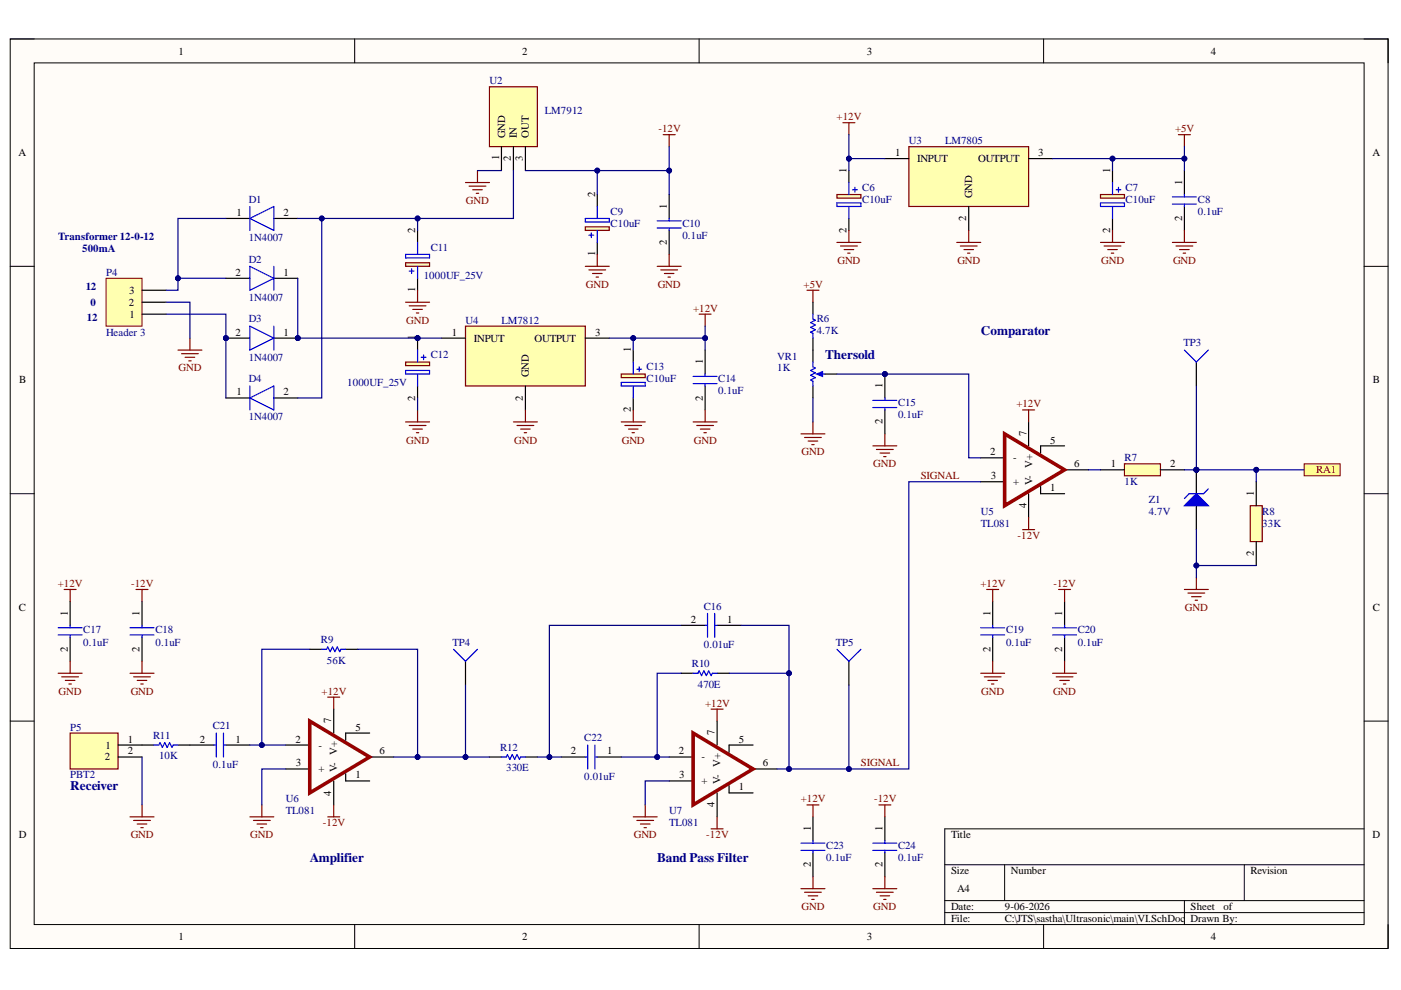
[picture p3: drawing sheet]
<svg xmlns="http://www.w3.org/2000/svg" width="297mm" height="210mm" viewBox="0 0 297 210" stroke-linecap="round" stroke-linejoin="round" font-family="sans-serif">
<defs><g id="words">
<g font-size="2.8" fill="#000080">
<text x="208" y="71.1">Comparator</text>
<text x="174.9" y="76.1">Thersold</text>
<text x="14.9" y="167.5">Receiver</text>
<text x="65.7" y="182.7">Amplifier</text>
<text x="139.4" y="182.7">Band Pass Filter</text>
</g>
<g font-size="2.3">
<text x="37.9" y="11.6">1</text>
<text x="110.7" y="11.6">2</text>
<text x="183.8" y="11.6">3</text>
<text x="256.7" y="11.6">4</text>
<text x="107.1" y="29.3" transform="rotate(-90 107.1 29.3)">GND</text>
<text x="109.6" y="29.3" transform="rotate(-90 109.6 29.3)">IN</text>
<text x="112.1" y="29.3" transform="rotate(-90 112.1 29.3)">OUT</text>
<text x="3.9" y="33.1">A</text>
<text x="105.8" y="34" transform="rotate(-90 105.8 34)">1</text>
<text x="108.3" y="34.2" transform="rotate(-90 108.3 34.2)">2</text>
<text x="110.9" y="34.1" transform="rotate(-90 110.9 34.1)">3</text>
<text x="189.8" y="33.1">1</text>
<text x="194.5" y="34.4">INPUT</text>
<text x="207.4" y="34.4">OUTPUT</text>
<text x="220.1" y="33.1">3</text>
<text x="291" y="33.1">A</text>
<text x="126.2" y="41.8" transform="rotate(-90 126.2 41.8)">2</text>
<text x="179.5" y="36.6" transform="rotate(-90 179.5 36.6)">1</text>
<text x="235.4" y="36.6" transform="rotate(-90 235.4 36.6)">1</text>
<text x="250.7" y="39.2" transform="rotate(-90 250.7 39.2)">1</text>
<text x="50.1" y="45.8">1</text>
<text x="60.1" y="45.8">2</text>
<text x="141.4" y="44.3" transform="rotate(-90 141.4 44.3)">1</text>
<text x="204.8" y="46.8" transform="rotate(-90 204.8 46.8)">2</text>
<text x="206.1" y="42" transform="rotate(-90 206.1 42)">GND</text>
<text x="250.7" y="46.8" transform="rotate(-90 250.7 46.8)">2</text>
<text x="88.1" y="49.4" transform="rotate(-90 88.1 49.4)">2</text>
<text x="141.4" y="51.9" transform="rotate(-90 141.4 51.9)">2</text>
<text x="179.5" y="49.4" transform="rotate(-90 179.5 49.4)">2</text>
<text x="235.4" y="49.4" transform="rotate(-90 235.4 49.4)">2</text>
<text x="49.9" y="58.5">2</text>
<text x="60.1" y="58.5">1</text>
<text x="126.2" y="54.3" transform="rotate(-90 126.2 54.3)">1</text>
<text x="27.3" y="64.8">2</text>
<text x="27.4" y="62.3">3</text>
<text x="88.1" y="61.9" transform="rotate(-90 88.1 61.9)">1</text>
<text x="27.5" y="67.4">1</text>
<text x="49.9" y="71.2">2</text>
<text x="60.1" y="71.2">1</text>
<text x="95.8" y="71.2">1</text>
<text x="126.2" y="71.2">3</text>
<text x="88.1" y="72.2" transform="rotate(-90 88.1 72.2)">1</text>
<text x="100.5" y="72.4">INPUT</text>
<text x="113.3" y="72.4">OUTPUT</text>
<text x="133.8" y="74.7" transform="rotate(-90 133.8 74.7)">1</text>
<text x="149" y="77.2" transform="rotate(-90 149 77.2)">1</text>
<text x="4.1" y="81.3">B</text>
<text x="50.1" y="83.8">1</text>
<text x="60.1" y="83.8">2</text>
<text x="112.1" y="80" transform="rotate(-90 112.1 80)">GND</text>
<text x="187.1" y="82.3" transform="rotate(-90 187.1 82.3)">1</text>
<text x="291" y="81.3">B</text>
<text x="88.1" y="84.9" transform="rotate(-90 88.1 84.9)">2</text>
<text x="110.9" y="84.9" transform="rotate(-90 110.9 84.9)">2</text>
<text x="133.8" y="87.5" transform="rotate(-90 133.8 87.5)">2</text>
<text x="149" y="84.9" transform="rotate(-90 149 84.9)">2</text>
<text x="187.1" y="90" transform="rotate(-90 187.1 90)">2</text>
<text x="217.6" y="92.5" transform="rotate(-90 217.6 92.5)">7</text>
<text x="222.7" y="94">5</text>
<text x="209.9" y="96.6">2</text>
<text x="210.1" y="101.6">3</text>
<text x="214.8" y="97.8">-</text>
<text x="227.7" y="99.1">6</text>
<text x="235.5" y="99.1">1</text>
<text x="248.1" y="99.1">2</text>
<text x="214.8" y="102.9">+</text>
<text x="217.6" y="107.8" transform="rotate(-90 217.6 107.8)">4</text>
<text x="218.9" y="102.9" transform="rotate(-90 218.9 102.9)">V- V+</text>
<text x="222.7" y="104.2">1</text>
<text x="265.9" y="105.2" transform="rotate(-90 265.9 105.2)">1</text>
<text x="265.9" y="117.9" transform="rotate(-90 265.9 117.9)">2</text>
<text x="4" y="129.5">C</text>
<text x="14.4" y="130.6" transform="rotate(-90 14.4 130.6)">1</text>
<text x="29.6" y="130.6" transform="rotate(-90 29.6 130.6)">1</text>
<text x="210" y="130.6" transform="rotate(-90 210 130.6)">1</text>
<text x="225.2" y="130.6" transform="rotate(-90 225.2 130.6)">1</text>
<text x="291" y="129.5">C</text>
<text x="146.5" y="132">2</text>
<text x="154.1" y="132">1</text>
<text x="14.4" y="138.2" transform="rotate(-90 14.4 138.2)">2</text>
<text x="29.6" y="138.2" transform="rotate(-90 29.6 138.2)">2</text>
<text x="210" y="138.2" transform="rotate(-90 210 138.2)">2</text>
<text x="225.2" y="138.2" transform="rotate(-90 225.2 138.2)">2</text>
<text x="70.2" y="153.4" transform="rotate(-90 70.2 153.4)">7</text>
<text x="75.4" y="154.9">5</text>
<text x="151.5" y="155.9" transform="rotate(-90 151.5 155.9)">7</text>
<text x="22.2" y="161.2">2</text>
<text x="22.4" y="158.7">1</text>
<text x="27.1" y="157.4">1</text>
<text x="27.1" y="160">2</text>
<text x="42.3" y="157.4">2</text>
<text x="49.9" y="157.4">1</text>
<text x="62.6" y="157.4">2</text>
<text x="67.5" y="158.7">-</text>
<text x="80.5" y="160">6</text>
<text x="121" y="160">2</text>
<text x="128.7" y="160">1</text>
<text x="143.9" y="160">2</text>
<text x="148.7" y="161.2">-</text>
<text x="156.7" y="157.4">5</text>
<text x="62.7" y="162.5">3</text>
<text x="67.5" y="163.8">+</text>
<text x="71.5" y="163.8" transform="rotate(-90 71.5 163.8)">V- V+</text>
<text x="75.4" y="165">1</text>
<text x="144" y="165">3</text>
<text x="148.7" y="166.3">+</text>
<text x="152.8" y="166.3" transform="rotate(-90 152.8 166.3)">V- V+</text>
<text x="156.7" y="167.6">1</text>
<text x="161.7" y="162.5">6</text>
<text x="70.2" y="168.7" transform="rotate(-90 70.2 168.7)">4</text>
<text x="151.5" y="171.2" transform="rotate(-90 151.5 171.2)">4</text>
<text x="4" y="177.7">D</text>
<text x="171.9" y="176.3" transform="rotate(-90 171.9 176.3)">1</text>
<text x="187.1" y="176.3" transform="rotate(-90 187.1 176.3)">1</text>
<text x="201.6" y="177.7">Title</text>
<text x="291" y="177.7">D</text>
<text x="171.9" y="183.9" transform="rotate(-90 171.9 183.9)">2</text>
<text x="187.1" y="183.9" transform="rotate(-90 187.1 183.9)">2</text>
<text x="201.6" y="185.4">Size</text>
<text x="214.3" y="185.4">Number</text>
<text x="265.1" y="185.4">Revision</text>
<text x="202.9" y="189.2">A4</text>
<text x="201.6" y="193">Date:</text>
<text x="201.6" y="195.5">File:</text>
<text x="213" y="193">9-06-2026</text>
<text x="213" y="195.5">C:\JTS\sastha\Ultrasonic\main\VI.SchDoc</text>
<text x="252.4" y="193">Sheet</text>
<text x="252.4" y="195.5">Drawn By:</text>
<text x="259.4" y="193">of</text>
<text x="37.9" y="199.3">1</text>
<text x="110.7" y="199.3">2</text>
<text x="183.8" y="199.3">3</text>
<text x="256.7" y="199.3">4</text>
</g>
<g font-size="2.3" fill="#000080">
<text x="103.8" y="17.9">U2</text>
<text x="115.5" y="24.2">LM7912</text>
<text x="192.7" y="30.6">U3</text>
<text x="200.4" y="30.6">LM7805</text>
<text x="182.8" y="40.4">C6</text>
<text x="238.7" y="40.4">C7</text>
<text x="52.7" y="43">D1</text>
<text x="129.5" y="45.5">C9</text>
<text x="182.8" y="43">C10uF</text>
<text x="238.7" y="43">C10uF</text>
<text x="253.9" y="43">C8</text>
<text x="253.9" y="45.5">0.1uF</text>
<text x="12.3" y="50.9">Transformer 12-0-12</text>
<text x="17.4" y="53.4">500mA</text>
<text x="52.7" y="51.2">1N4007</text>
<text x="91.4" y="53.2">C11</text>
<text x="129.5" y="48">C10uF</text>
<text x="144.7" y="48">C10</text>
<text x="144.7" y="50.6">0.1uF</text>
<text x="22.5" y="58.5">P4</text>
<text x="52.7" y="55.7">D2</text>
<text x="89.8" y="59.3">1000UF_25V</text>
<text x="18.2" y="61.5">12</text>
<text x="19.2" y="64.8">0</text>
<text x="52.7" y="63.8">1N4007</text>
<text x="18.4" y="68.1">12</text>
<text x="22.5" y="71.2">Header 3</text>
<text x="52.7" y="68.4">D3</text>
<text x="98.7" y="68.6">U4</text>
<text x="106.3" y="68.6">LM7812</text>
<text x="173.2" y="70.9">4.7K</text>
<text x="173.2" y="68.4">R6</text>
<text x="52.7" y="76.5">1N4007</text>
<text x="91.4" y="76">C12</text>
<text x="164.8" y="76.2">VR1</text>
<text x="250.9" y="73.4">TP3</text>
<text x="52.7" y="81">D4</text>
<text x="73.6" y="81.8">1000UF_25V</text>
<text x="137.1" y="78.5">C13</text>
<text x="137.1" y="81">C10uF</text>
<text x="152.3" y="81">C14</text>
<text x="152.3" y="83.6">0.1uF</text>
<text x="164.8" y="78.8">1K</text>
<text x="52.7" y="89.1">1N4007</text>
<text x="190.4" y="86.1">C15</text>
<text x="190.4" y="88.6">0.1uF</text>
<text x="238.4" y="97.8">R7</text>
<text x="238.4" y="102.9">1K</text>
<text x="243.6" y="106.7">Z1</text>
<text x="208" y="109.2">U5</text>
<text x="208" y="111.8">TL081</text>
<text x="243.6" y="109.2">4.7V</text>
<text x="267.6" y="109.2">R8</text>
<text x="267.6" y="111.8">33K</text>
<text x="149.2" y="129.2">C16</text>
<text x="17.7" y="134.3">C17</text>
<text x="17.7" y="136.9">0.1uF</text>
<text x="33" y="134.3">C18</text>
<text x="33" y="136.9">0.1uF</text>
<text x="68" y="136.4">R9</text>
<text x="95.9" y="136.9">TP4</text>
<text x="149.2" y="137.4">0.01uF</text>
<text x="177.2" y="136.9">TP5</text>
<text x="213.3" y="134.3">C19</text>
<text x="213.3" y="136.9">0.1uF</text>
<text x="228.5" y="134.3">C20</text>
<text x="228.5" y="136.9">0.1uF</text>
<text x="69.3" y="140.7">56K</text>
<text x="146.7" y="141.5">R10</text>
<text x="148" y="145.8">470E</text>
<text x="14.9" y="154.9">P5</text>
<text x="45.1" y="154.7">C21</text>
<text x="32.5" y="156.7">R11</text>
<text x="33.7" y="161">10K</text>
<text x="106.1" y="159.2">R12</text>
<text x="123.9" y="157.2">C22</text>
<text x="14.9" y="165">PBT2</text>
<text x="45.1" y="162.8">0.1uF</text>
<text x="107.3" y="163.5">330E</text>
<text x="123.9" y="165.3">0.01uF</text>
<text x="60.6" y="170.1">U6</text>
<text x="60.6" y="172.6">TL081</text>
<text x="141.9" y="172.6">U7</text>
<text x="141.9" y="175.2">TL081</text>
<text x="175.2" y="180.1">C23</text>
<text x="175.2" y="182.6">0.1uF</text>
<text x="190.4" y="180.1">C24</text>
<text x="190.4" y="182.6">0.1uF</text>
</g>
<g font-size="2.3" fill="#800000">
<text x="139.6" y="28">-12V</text>
<text x="177.4" y="25.5">+12V</text>
<text x="249.1" y="28">+5V</text>
<text x="98.8" y="43.2">GND</text>
<text x="177.6" y="56">GND</text>
<text x="203" y="56">GND</text>
<text x="233.5" y="56">GND</text>
<text x="248.7" y="56">GND</text>
<text x="124.2" y="61">GND</text>
<text x="139.4" y="61">GND</text>
<text x="170.4" y="61">+5V</text>
<text x="86.1" y="68.6">GND</text>
<text x="147" y="66.1">+12V</text>
<text x="37.9" y="78.8">GND</text>
<text x="215.5" y="86.4">+12V</text>
<text x="86.1" y="94">GND</text>
<text x="109" y="94">GND</text>
<text x="131.8" y="94">GND</text>
<text x="147.1" y="94">GND</text>
<text x="169.9" y="96.6">GND</text>
<text x="185.2" y="99.1">GND</text>
<text x="195.2" y="101.6">SIGNAL</text>
<text x="279" y="100.4">RA1</text>
<text x="215.7" y="114.3">-12V</text>
<text x="12.3" y="124.4">+12V</text>
<text x="27.8" y="124.4">-12V</text>
<text x="207.9" y="124.4">+12V</text>
<text x="223.4" y="124.4">-12V</text>
<text x="251.2" y="129.5">GND</text>
<text x="12.4" y="147.3">GND</text>
<text x="27.7" y="147.3">GND</text>
<text x="68.2" y="147.3">+12V</text>
<text x="149.5" y="149.8">+12V</text>
<text x="208.1" y="147.3">GND</text>
<text x="223.3" y="147.3">GND</text>
<text x="182.5" y="162.5">SIGNAL</text>
<text x="169.8" y="170.1">+12V</text>
<text x="185.3" y="170.1">-12V</text>
<text x="27.7" y="177.7">GND</text>
<text x="53.1" y="177.7">GND</text>
<text x="68.5" y="175.2">-12V</text>
<text x="134.4" y="177.7">GND</text>
<text x="149.7" y="177.7">-12V</text>
<text x="169.9" y="193">GND</text>
<text x="185.2" y="193">GND</text>
</g>
</g></defs>
<path d="M2.2 8.3h292.1v192.8h-292.1z" fill-rule="evenodd" fill="#fffcf8"/>
<path d="M2.2 8.3h292.1v192.8h-292.1z" fill="none" stroke="#000" stroke-width=".21"/>
<path d="M7.2 13.3h282v182.7h-282z" fill-rule="evenodd" fill="#fffcf8"/>
<g fill="none" stroke="#000" stroke-width=".21">
<path d="M2.2 8.3h5M7.2 13.3h282v182.7h-282zM75.2 8.3v5M148.2 8.3v5M221.3 8.3v5M289.2 8.3h5.1v5M2.2 56.5h5M289.2 56.5h5.1M2.2 104.7h5M289.2 104.7h5.1M2.2 152.9h5M289.2 152.9h5.1"/>
<path d="M289.2 175.7h-88.9v20.3M75.2 196v5.1M148.2 196v5.1M200.3 183.3h88.9M200.3 191h88.9M200.3 193.5h88.9M213 183.3v7.7M221.3 196v5.1M251.1 191v5M263.8 183.3v7.7M294.3 196v5.1"/>
</g>
<path d="M22.5 59h7.6v10.2h-7.6z" fill-rule="evenodd" fill="#ffffb0"/>
<path d="M22.5 59h7.6v10.2h-7.6z" fill="none" stroke="#800000" stroke-width=".21"/>
<path d="M47.9 59h5.1M58.1 59h5M30.1 66.6h5.1M30.1 64.1h5.1M30.1 61.5h5.1" fill="none" stroke="#000" stroke-width=".25"/>
<path d="M37.7 74.2h5.1M38.5 75h3.5M39.3 75.8h2M40 76.5h.5M40.3 71.7v2.5" fill="none" stroke="#800000" stroke-width=".25"/>
<path d="M53 56.5l5.1 2.5-5.1 2.5zM58.1 56.5v5" fill="none" stroke="#00f" stroke-width=".25"/>
<circle cx="63.1" cy="71.7" r=".51" fill="#000080"/>
<circle cx="63.1" cy="71.7" r=".51" fill="none" stroke="#000080" stroke-width=".21"/>
<circle cx="47.9" cy="71.7" r=".51" fill="#000080"/>
<circle cx="47.9" cy="71.7" r=".51" fill="none" stroke="#000080" stroke-width=".21"/>
<path d="M58.1 71.7h5" fill="none" stroke="#000" stroke-width=".25"/>
<circle cx="63.1" cy="71.7" r=".51" fill="#000080"/>
<circle cx="63.1" cy="71.7" r=".51" fill="none" stroke="#000080" stroke-width=".21"/>
<path d="M47.9 71.7h5.1" fill="none" stroke="#000" stroke-width=".25"/>
<circle cx="47.9" cy="71.7" r=".51" fill="#000080"/>
<circle cx="47.9" cy="71.7" r=".51" fill="none" stroke="#000080" stroke-width=".21"/>
<path d="M53 43.8v5.1M53 46.3l5.1-2.5v5.1zM53 69.2l5.1 2.5-5.1 2.5zM58.1 69.2v5M53 81.8v5.1M53 84.4l5.1-2.6v5.1z" fill="none" stroke="#00f" stroke-width=".25"/>
<path d="M47.9 46.3h5.1M58.1 46.3h5M47.9 84.4h5.1M58.1 84.4h5" fill="none" stroke="#000" stroke-width=".25"/>
<path d="M98.7 69.2h25.4v12.6h-25.4z" fill-rule="evenodd" fill="#ffffb0"/>
<path d="M98.7 69.2h25.4v12.6h-25.4z" fill="none" stroke="#800000" stroke-width=".25"/>
<path d="M93.6 71.7h5.1M124.1 71.7h5.1M111.4 81.8v5.1" fill="none" stroke="#000" stroke-width=".25"/>
<circle cx="88.5" cy="71.7" r=".51" fill="#000080"/>
<circle cx="88.5" cy="71.7" r=".51" fill="none" stroke="#000080" stroke-width=".21"/>
<path d="M86 76.8h5.1v.7h-5.1z" fill-rule="evenodd" fill="#ffffb0"/>
<path d="M86 76.8h5.1v.7h-5.1z" fill="none" stroke="#800000" stroke-width=".25"/>
<path d="M88.5 71.7v2.5" fill="none" stroke="#000" stroke-width=".25"/>
<circle cx="88.5" cy="71.7" r=".51" fill="#000080"/>
<circle cx="88.5" cy="71.7" r=".51" fill="none" stroke="#000080" stroke-width=".21"/>
<path d="M88.5 81.8v2.6" fill="none" stroke="#000" stroke-width=".25"/>
<path d="M86 78.5h5.1v.8h-5.1zM88.5 74.2v2.6M88.5 79.3v2.5M89.3 75.8h1M89.8 75.2v1.1" fill="none" stroke="#00f" stroke-width=".25"/>
<path d="M86 89.5h5.1M86.8 90.2h3.5M87.5 91h2.1M88.3 91.7h.5M88.5 86.9v2.6M108.9 89.5h5M109.6 90.2h3.6M110.4 91h2M111.1 91.7h.6M111.4 86.9v2.6" fill="none" stroke="#800000" stroke-width=".25"/>
<path d="M131.7 79.3h5.1v.8h-5.1z" fill-rule="evenodd" fill="#ffffb0"/>
<g fill="none" stroke="#800000" stroke-width=".25">
<path d="M131.7 79.3h5.1v.8h-5.1zM148.2 66.6h2.6M149.5 66.6v2.6M131.7 89.5h5.1M132.5 90.2h3.5M133.2 91h2.1M134 91.7h.5M134.3 86.9v2.6M147 89.5h5M147.7 90.2h3.6M148.5 91h2M149.2 91.7h.6"/>
<path d="M149.5 86.9v2.6"/>
</g>
<path d="M134.3 74.2v2.6M149.5 74.2v5.1M134.3 84.4v2.5M149.5 81.8v5.1" fill="none" stroke="#000" stroke-width=".25"/>
<path d="M134.3 76.8v2.5M135 78.3h1M135.5 77.8v1M147 79.8h5M149.5 79.3v.5M131.7 81.1h5.1v.7h-5.1zM134.3 81.8v2.6M147 81.3h5M149.5 81.3v.5" fill="none" stroke="#00f" stroke-width=".25"/>
<path d="M103.8 18.4h10.1v12.7h-10.1z" fill-rule="evenodd" fill="#ffffb0"/>
<path d="M103.8 18.4h10.1v12.7h-10.1z" fill="none" stroke="#800000" stroke-width=".25"/>
<path d="M106.3 31.1v5.1M108.9 31.1v5.1M111.4 31.1v5.1" fill="none" stroke="#000" stroke-width=".25"/>
<path d="M86 55.7h5.1v.8h-5.1z" fill-rule="evenodd" fill="#ffffb0"/>
<path d="M86 55.7h5.1v.8h-5.1zM86 64.1h5.1M86.8 64.8h3.5M87.5 65.6h2.1M88.3 66.4h.5M88.5 61.5v2.6" fill="none" stroke="#800000" stroke-width=".25"/>
<path d="M88.5 48.9v2.5M88.5 59v2.5" fill="none" stroke="#000" stroke-width=".25"/>
<path d="M86 53.9h5.1v.8h-5.1zM86.8 57.5h1M87.3 57v1M88.5 51.4v2.5M88.5 56.5v2.5" fill="none" stroke="#00f" stroke-width=".25"/>
<path d="M124.1 48.1h5.1v.8h-5.1z" fill-rule="evenodd" fill="#ffffb0"/>
<g fill="none" stroke="#800000" stroke-width=".25">
<path d="M98.7 38.7h5.1M99.5 39.5h3.5M101.2 36.2v2.5M140.6 28.6h2.6M141.9 28.6v2.5M100.2 40.2h2M101 41h.5M124.1 48.1h5.1v.8h-5.1zM124.1 56.5h5.1M124.9 57.2h3.5M125.6 58h2.1M126.4 58.7h.5"/>
<path d="M126.6 53.9v2.6M139.3 56.5h5.1M140.1 57.2h3.6M140.9 58h2M141.6 58.7h.5M141.9 53.9v2.6"/>
</g>
<path d="M126.6 41.2v2.6M126.6 51.4v2.5M141.9 41.2v5.1M141.9 48.9v5" fill="none" stroke="#000" stroke-width=".25"/>
<path d="M124.1 46.3h5.1v.8h-5.1zM124.9 49.9h1M125.4 49.4v1M126.6 43.8v2.5M126.6 48.9v2.5M139.3 46.8h5.1M139.3 48.3h5.1M141.9 46.3v.5M141.9 48.3v.6" fill="none" stroke="#00f" stroke-width=".25"/>
<circle cx="253.7" cy="99.6" r=".51" fill="#000080"/>
<circle cx="253.7" cy="99.6" r=".51" fill="none" stroke="#000080" stroke-width=".21"/>
<path d="M253.7 99.6v5.1M253.7 107.2v5.1" fill="none" stroke="#000" stroke-width=".25"/>
<circle cx="253.7" cy="99.6" r=".51" fill="#000080"/>
<circle cx="253.7" cy="99.6" r=".51" fill="none" stroke="#000080" stroke-width=".21"/>
<path d="M253.7 104.7l2.5 2.5h-5.1z" fill="#00f"/>
<path d="M253.7 104.7l2.5 2.5h-5.1zM256.2 103.7l-1 1h-3.1l-1 1" fill="none" stroke="#00f" stroke-width=".25"/>
<path d="M192.7 31.1h25.4v12.7h-25.4z" fill-rule="evenodd" fill="#ffffb0"/>
<path d="M192.7 31.1h25.4v12.7h-25.4zM202.9 51.4h5M203.6 52.2h3.6M204.4 52.9h2M205.1 53.7h.5M205.4 48.9v2.5" fill="none" stroke="#800000" stroke-width=".25"/>
<path d="M187.6 33.6h5.1M218.1 33.6h5.1M205.4 43.8v5.1" fill="none" stroke="#000" stroke-width=".25"/>
<path d="M233.3 41.2h5.1v.8h-5.1z" fill-rule="evenodd" fill="#ffffb0"/>
<g fill="none" stroke="#800000" stroke-width=".25">
<path d="M249.8 28.6h2.6M251.1 28.6v2.5M233.3 41.2h5.1v.8h-5.1zM233.3 51.4h5.1M234.1 52.2h3.5M234.9 52.9h2M235.6 53.7h.5M235.9 48.9v2.5M248.6 51.4h5.1M249.3 52.2h3.6M250.1 52.9h2M250.9 53.7h.5"/>
<path d="M251.1 48.9v2.5"/>
</g>
<path d="M235.9 36.2v2.5M251.1 36.2v5M235.9 46.3v2.6M251.1 43.8v5.1" fill="none" stroke="#000" stroke-width=".25"/>
<path d="M235.9 38.7v2.5M237.1 39.7v1M233.3 43h5.1v.8h-5.1zM235.9 43.8v2.5M236.6 40.2h1M248.6 41.8h5.1M248.6 43.3h5.1M251.1 41.2v.6M251.1 43.3v.5" fill="none" stroke="#00f" stroke-width=".25"/>
<path d="M238.4 98.3h7.6v2.6h-7.6z" fill-rule="evenodd" fill="#ffffb0"/>
<g fill="none" stroke="#800000" stroke-width=".25">
<path d="M238.4 98.3h7.6v2.6h-7.6zM251.1 125h5.1M251.9 125.7h3.5M252.6 126.5h2.1M253.4 127.3h.5M253.7 122.4v2.6M12.3 142.7h5.1M13.1 143.5h3.5M13.9 144.3h2M14.6 145h.5M14.9 140.2v2.5M27.6 142.7h5.1"/>
<path d="M28.3 143.5h3.6M29.1 144.3h2M29.9 145h.5M30.1 140.2v2.5"/>
</g>
<path d="M233.3 99.6h5.1M246 99.6h5.1M14.9 127.5v5.1M14.9 135.1v5.1M30.1 127.5v5.1M30.1 135.1v5.1" fill="none" stroke="#000" stroke-width=".25"/>
<path d="M12.3 133.1h5.1M12.3 134.6h5.1M14.9 132.6v.5M14.9 134.6v.5M27.6 133.1h5.1M27.6 134.6h5.1M30.1 132.6v.5M30.1 134.6v.5" fill="none" stroke="#00f" stroke-width=".25"/>
<path d="M14.9 155.4h10.1v7.6h-10.1z" fill-rule="evenodd" fill="#ffffb0"/>
<path d="M14.9 155.4h10.1v7.6h-10.1z" fill="none" stroke="#800000" stroke-width=".25"/>
<path d="M25 158h5.1M25 160.5h5.1" fill="none" stroke="#000" stroke-width=".25"/>
<path d="M276.5 98.3h7.6v2.6h-7.6z" fill-rule="evenodd" fill="#ffff80"/>
<path d="M276.5 98.3h7.6v2.6h-7.6z" fill="none" stroke="#800000" stroke-width=".21"/>
<path d="M177.4 41.2h5.1v.8h-5.1z" fill-rule="evenodd" fill="#ffffb0"/>
<g fill="none" stroke="#800000" stroke-width=".25">
<path d="M178.7 26h2.6M180 26v2.6M177.4 41.2h5.1v.8h-5.1zM177.4 51.4h5.1M178.2 52.2h3.6M179 52.9h2M179.7 53.7h.5M180 48.9v2.5M216.8 86.9h2.6M218.1 86.9v2.6M216.8 112.3h2.6M218.1 109.8v2.5"/>
<path d="M13.6 125h2.5M14.9 125v2.5M28.8 125h2.6M30.1 125v2.5M209.2 125h2.5M210.5 125v2.5M224.4 125h2.6M225.7 125v2.5M69.5 147.8h2.5M70.8 147.8v2.6M150.8 150.4h2.5M152 150.4v2.5"/>
<path d="M207.9 142.7h5.1M208.7 143.5h3.5M209.5 144.3h2M210.2 145h.5M210.5 140.2v2.5M223.2 142.7h5M223.9 143.5h3.6M224.7 144.3h2M225.5 145h.5M225.7 140.2v2.5M27.6 173.2h5.1M28.3 174h3.6"/>
<path d="M29.1 174.7h2M29.9 175.5h.5M30.1 170.7v2.5M53 173.2h5.1M53.7 174h3.6M54.5 174.7h2M55.3 175.5h.5M55.5 170.7v2.5M69.5 173.2h2.5M70.8 170.7v2.5M134.3 173.2h5M135 174h3.6"/>
<path d="M135.8 174.7h2M136.5 175.5h.6M136.8 170.7v2.5M150.8 175.7h2.5M152 173.2v2.5M171.1 170.7h2.5M172.4 170.7v2.5M186.3 170.7h2.6M187.6 170.7v2.5M169.8 188.4h5.1M170.6 189.2h3.5M171.4 189.9h2"/>
<path d="M172.1 190.7h.5M172.4 185.9v2.5M185.1 188.4h5M185.8 189.2h3.6M186.6 189.9h2M187.4 190.7h.5M187.6 185.9v2.5"/>
</g>
<g fill="none" stroke="#000" stroke-width=".25">
<path d="M180 36.2v2.5M180 46.3v2.6M172.4 74.2v2.6M172.4 81.8v2.6M207.9 97.1h5.1M218.1 89.5v5M225.7 99.6h5.1M225.7 94.5h-5.1v1.6M207.9 102.1h5.1M218.1 104.7v5.1M220.6 103.2v1.5h5.1M65.7 137.7h2.5"/>
<path d="M73.3 137.7h2.5M144.4 132.6h5.1M152 132.6h5.1M210.5 127.5v5.1M210.5 135.1v5.1M225.7 127.5v5.1M225.7 135.1v5.1M30.1 158h2.6M37.7 158h7.6M47.9 158h5.1M60.6 158h5.1M70.8 150.4v5"/>
<path d="M78.4 155.4h-5.1v1.6M98.7 140.2v5.1M144.4 142.7h2.6M152 152.9v5.1M152 142.7h2.6M159.7 158h-5.1v1.5M180 140.2v5.1M60.6 163h5.1M70.8 165.6v5.1M73.3 164.1v1.5h5.1M78.4 160.5h5.1M103.8 160.5h2.5"/>
<path d="M111.4 160.5h2.5M119 160.5h5.1M126.6 160.5h5.1M141.9 165.6h5.1M141.9 160.5h5.1M152 168.1v5.1M154.6 166.6v1.5h5.1M159.7 163h5M172.4 173.2v5.1M187.6 173.2v5.1M172.4 180.8v5.1M187.6 180.8v5.1"/>
</g>
<g fill="none" stroke="#00f" stroke-width=".25">
<path d="M180 38.7v2.5M181.3 39.7v1M177.4 43h5.1v.8h-5.1zM180 43.8v2.5M180.7 40.2h1.1M173.6 79.3h1.3M68.2 137.7h1l.3-.5 .5 1 .5-1 .5 1 .5-1 .5 1 .3-.5h1M96.2 137.7l2.5 2.5 2.5-2.5M149.5 132.6h.5M150 130.1v5M151.5 130.1v5M151.5 132.6h.5"/>
<path d="M177.4 137.7l2.6 2.5 2.5-2.5M207.9 133.1h5.1M207.9 134.6h5.1M210.5 132.6v.5M210.5 134.6v.5M223.2 133.1h5M223.2 134.6h5M225.7 132.6v.5M225.7 134.6v.5M32.7 158h1l.2-.5 .5 1 .5-1 .5 1 .6-1 .5 1 .2-.5h1M45.3 158h.6M45.9 155.4v5.1"/>
<path d="M47.4 158h.5M47.4 155.4v5.1M124.6 158v5M126.1 158v5M147 142.7h1l.2-.5 .5 1.1 .5-1.1 .6 1.1 .5-1.1 .5 1.1 .2-.6h1M106.3 160.5h1l.3-.5 .5 1 .5-1 .5 1 .5-1 .5 1 .3-.5h1M124.1 160.5h.5M126.1 160.5h.5M169.8 178.8h5.1M172.4 178.3v.5M185.1 178.8h5M187.6 178.3v.5"/>
<path d="M169.8 180.3h5.1M172.4 180.3v.5M185.1 180.3h5M187.6 180.3v.5"/>
</g>
<path d="M213 92l12.7 7.6-12.7 7.6zM65.7 152.9l12.7 7.6-12.7 7.6zM147 155.4l12.7 7.6-12.7 7.7z" fill="none" stroke="#980000" stroke-width=".76"/>
<path d="M173.1 79.3l1.3-.5v1z" fill="#00f"/>
<path d="M172.4 66.6v1l.5 .3-1 .5 1 .5-1 .5 1 .5-1 .5 .5 .3v1M172.4 76.8v1l.5 .2-1 .5 1 .6-1 .5 1 .5-1 .5 .5 .2v1M173.1 79.3l1.3-.5v1z" fill="none" stroke="#00f" stroke-width=".25"/>
<path d="M172.4 64.1v2.5M172.4 71.7v2.5M174.9 79.3h2.5" fill="none" stroke="#000" stroke-width=".25"/>
<path d="M171.1 61.5h2.5M172.4 61.5v2.6M169.8 92h5.1M170.6 92.8h3.5M171.4 93.5h2M172.1 94.3h.5M172.4 89.5v2.5" fill="none" stroke="#800000" stroke-width=".25"/>
<circle cx="187.6" cy="79.3" r=".51" fill="#000080"/>
<circle cx="187.6" cy="79.3" r=".51" fill="none" stroke="#000080" stroke-width=".21"/>
<path d="M187.6 79.3v5.1" fill="none" stroke="#000" stroke-width=".25"/>
<circle cx="187.6" cy="79.3" r=".51" fill="#000080"/>
<circle cx="187.6" cy="79.3" r=".51" fill="none" stroke="#000080" stroke-width=".21"/>
<path d="M253.7 76.8v5M187.6 86.9v5.1" fill="none" stroke="#000" stroke-width=".25"/>
<path d="M251.1 74.2l2.6 2.6 2.5-2.6M185.1 84.9h5M185.1 86.4h5M187.6 84.4v.5M187.6 86.4v.5" fill="none" stroke="#00f" stroke-width=".25"/>
<path d="M185.1 94.5h5M185.8 95.3h3.6M186.6 96.1h2M187.4 96.8h.5M187.6 92v2.5" fill="none" stroke="#800000" stroke-width=".25"/>
<path d="M265.1 107.2h2.5v7.6h-2.5z" fill-rule="evenodd" fill="#ffffb0"/>
<path d="M265.1 107.2h2.5v7.6h-2.5z" fill="none" stroke="#800000" stroke-width=".25"/>
<path d="M266.3 102.1v5.1M266.3 114.8v5.1" fill="none" stroke="#000" stroke-width=".25"/>
<path d="M253.7 112.3v10.1" fill="none" stroke="#000080" stroke-width=".25"/>
<circle cx="253.7" cy="119.9" r=".51" fill="#000080"/>
<circle cx="253.7" cy="119.9" r=".51" fill="none" stroke="#000080" stroke-width=".21"/>
<path d="M35.2 66.6h12.7v17.8" fill="none" stroke="#000080" stroke-width=".25"/>
<circle cx="47.9" cy="71.7" r=".51" fill="#000080"/>
<circle cx="47.9" cy="71.7" r=".51" fill="none" stroke="#000080" stroke-width=".21"/>
<path d="M47.9 46.3h-10.2v15.2h-2.5M35.2 64.1h5.1v7.6" fill="none" stroke="#000080" stroke-width=".25"/>
<circle cx="37.7" cy="59" r=".51" fill="#000080"/>
<circle cx="37.7" cy="59" r=".51" fill="none" stroke="#000080" stroke-width=".21"/>
<path d="M37.7 59h10.2" fill="none" stroke="#000080" stroke-width=".25"/>
<circle cx="37.7" cy="59" r=".51" fill="#000080"/>
<circle cx="37.7" cy="59" r=".51" fill="none" stroke="#000080" stroke-width=".21"/>
<path d="M53 158h7.6" fill="none" stroke="#000080" stroke-width=".25"/>
<circle cx="55.5" cy="158" r=".51" fill="#000080"/>
<circle cx="55.5" cy="158" r=".51" fill="none" stroke="#000080" stroke-width=".21"/>
<path d="M65.7 137.7h-10.2v20.3M60.6 163h-5.1v7.7" fill="none" stroke="#000080" stroke-width=".25"/>
<circle cx="55.5" cy="158" r=".51" fill="#000080"/>
<circle cx="55.5" cy="158" r=".51" fill="none" stroke="#000080" stroke-width=".21"/>
<path d="M63.1 46.3h5.1v38.1h-5.1" fill="none" stroke="#000080" stroke-width=".25"/>
<circle cx="68.2" cy="46.3" r=".51" fill="#000080"/>
<circle cx="68.2" cy="46.3" r=".51" fill="none" stroke="#000080" stroke-width=".21"/>
<path d="M63.1 59v12.7h30.5" fill="none" stroke="#000080" stroke-width=".25"/>
<circle cx="63.1" cy="71.7" r=".51" fill="#000080"/>
<circle cx="63.1" cy="71.7" r=".51" fill="none" stroke="#000080" stroke-width=".21"/>
<circle cx="88.5" cy="71.7" r=".51" fill="#000080"/>
<circle cx="88.5" cy="71.7" r=".51" fill="none" stroke="#000080" stroke-width=".21"/>
<path d="M108.9 36.2v10.1h-40.7" fill="none" stroke="#000080" stroke-width=".25"/>
<circle cx="68.2" cy="46.3" r=".51" fill="#000080"/>
<circle cx="68.2" cy="46.3" r=".51" fill="none" stroke="#000080" stroke-width=".21"/>
<circle cx="88.5" cy="46.3" r=".51" fill="#000080"/>
<circle cx="88.5" cy="46.3" r=".51" fill="none" stroke="#000080" stroke-width=".21"/>
<path d="M75.8 137.7h12.7v22.8h-5" fill="none" stroke="#000080" stroke-width=".25"/>
<circle cx="88.5" cy="160.5" r=".51" fill="#000080"/>
<circle cx="88.5" cy="160.5" r=".51" fill="none" stroke="#000080" stroke-width=".21"/>
<path d="M98.7 145.3v15.2h-10.2" fill="none" stroke="#000080" stroke-width=".25"/>
<circle cx="88.5" cy="160.5" r=".51" fill="#000080"/>
<circle cx="88.5" cy="160.5" r=".51" fill="none" stroke="#000080" stroke-width=".21"/>
<circle cx="98.7" cy="160.5" r=".51" fill="#000080"/>
<circle cx="98.7" cy="160.5" r=".51" fill="none" stroke="#000080" stroke-width=".21"/>
<path d="M98.7 160.5h5.1" fill="none" stroke="#000080" stroke-width=".25"/>
<circle cx="98.7" cy="160.5" r=".51" fill="#000080"/>
<circle cx="98.7" cy="160.5" r=".51" fill="none" stroke="#000080" stroke-width=".21"/>
<path d="M101.2 36.2h5.1M141.9 31.1v5.1h-30.5" fill="none" stroke="#000080" stroke-width=".25"/>
<circle cx="126.6" cy="36.2" r=".51" fill="#000080"/>
<circle cx="126.6" cy="36.2" r=".51" fill="none" stroke="#000080" stroke-width=".21"/>
<circle cx="141.9" cy="36.2" r=".51" fill="#000080"/>
<circle cx="141.9" cy="36.2" r=".51" fill="none" stroke="#000080" stroke-width=".21"/>
<path d="M113.9 160.5h5.1" fill="none" stroke="#000080" stroke-width=".25"/>
<circle cx="116.5" cy="160.5" r=".51" fill="#000080"/>
<circle cx="116.5" cy="160.5" r=".51" fill="none" stroke="#000080" stroke-width=".21"/>
<path d="M144.4 132.6h-27.9v27.9" fill="none" stroke="#000080" stroke-width=".25"/>
<circle cx="116.5" cy="160.5" r=".51" fill="#000080"/>
<circle cx="116.5" cy="160.5" r=".51" fill="none" stroke="#000080" stroke-width=".21"/>
<path d="M129.2 71.7h20.3v2.5" fill="none" stroke="#000080" stroke-width=".25"/>
<circle cx="149.5" cy="71.7" r=".51" fill="#000080"/>
<circle cx="149.5" cy="71.7" r=".51" fill="none" stroke="#000080" stroke-width=".21"/>
<circle cx="134.3" cy="71.7" r=".51" fill="#000080"/>
<circle cx="134.3" cy="71.7" r=".51" fill="none" stroke="#000080" stroke-width=".21"/>
<path d="M131.7 160.5h10.2" fill="none" stroke="#000080" stroke-width=".25"/>
<circle cx="139.3" cy="160.5" r=".51" fill="#000080"/>
<circle cx="139.3" cy="160.5" r=".51" fill="none" stroke="#000080" stroke-width=".21"/>
<path d="M144.4 142.7h-5.1v17.8M141.9 165.6h-5.1v5.1" fill="none" stroke="#000080" stroke-width=".25"/>
<circle cx="139.3" cy="160.5" r=".51" fill="#000080"/>
<circle cx="139.3" cy="160.5" r=".51" fill="none" stroke="#000080" stroke-width=".21"/>
<path d="M154.6 142.7h12.7v20.3h-2.6" fill="none" stroke="#000080" stroke-width=".25"/>
<circle cx="167.3" cy="142.7" r=".51" fill="#000080"/>
<circle cx="167.3" cy="142.7" r=".51" fill="none" stroke="#000080" stroke-width=".21"/>
<circle cx="167.3" cy="163" r=".51" fill="#000080"/>
<circle cx="167.3" cy="163" r=".51" fill="none" stroke="#000080" stroke-width=".21"/>
<path d="M157.1 132.6h10.2v10.1" fill="none" stroke="#000080" stroke-width=".25"/>
<circle cx="167.3" cy="142.7" r=".51" fill="#000080"/>
<circle cx="167.3" cy="142.7" r=".51" fill="none" stroke="#000080" stroke-width=".21"/>
<path d="M180 145.3v17.7h-12.7" fill="none" stroke="#000080" stroke-width=".25"/>
<circle cx="167.3" cy="163" r=".51" fill="#000080"/>
<circle cx="167.3" cy="163" r=".51" fill="none" stroke="#000080" stroke-width=".21"/>
<circle cx="180" cy="163" r=".51" fill="#000080"/>
<circle cx="180" cy="163" r=".51" fill="none" stroke="#000080" stroke-width=".21"/>
<path d="M177.4 79.3h28v17.8h2.5" fill="none" stroke="#000080" stroke-width=".25"/>
<circle cx="187.6" cy="79.3" r=".51" fill="#000080"/>
<circle cx="187.6" cy="79.3" r=".51" fill="none" stroke="#000080" stroke-width=".21"/>
<path d="M207.9 102.1h-15.2v60.9h-12.7" fill="none" stroke="#000080" stroke-width=".25"/>
<circle cx="180" cy="163" r=".51" fill="#000080"/>
<circle cx="180" cy="163" r=".51" fill="none" stroke="#000080" stroke-width=".21"/>
<path d="M187.6 33.6h-7.6v2.6" fill="none" stroke="#000080" stroke-width=".25"/>
<circle cx="180" cy="33.6" r=".51" fill="#000080"/>
<circle cx="180" cy="33.6" r=".51" fill="none" stroke="#000080" stroke-width=".21"/>
<path d="M251.1 31.1v2.5h-27.9" fill="none" stroke="#000080" stroke-width=".25"/>
<circle cx="235.9" cy="33.6" r=".51" fill="#000080"/>
<circle cx="235.9" cy="33.6" r=".51" fill="none" stroke="#000080" stroke-width=".21"/>
<circle cx="251.1" cy="33.6" r=".51" fill="#000080"/>
<circle cx="251.1" cy="33.6" r=".51" fill="none" stroke="#000080" stroke-width=".21"/>
<path d="M230.8 99.6h2.5M251.1 99.6h25.4" fill="none" stroke="#000080" stroke-width=".25"/>
<circle cx="266.4" cy="99.6" r=".51" fill="#000080"/>
<circle cx="266.4" cy="99.6" r=".51" fill="none" stroke="#000080" stroke-width=".21"/>
<circle cx="253.7" cy="99.6" r=".51" fill="#000080"/>
<circle cx="253.7" cy="99.6" r=".51" fill="none" stroke="#000080" stroke-width=".21"/>
<path d="M88.5 46.3v2.6M88.5 84.4v2.5M30.1 160.5v10.2" fill="none" stroke="#000080" stroke-width=".25"/>
<circle cx="88.5" cy="46.3" r=".51" fill="#000080"/>
<circle cx="88.5" cy="46.3" r=".51" fill="none" stroke="#000080" stroke-width=".21"/>
<path d="M126.6 36.2v5" fill="none" stroke="#000080" stroke-width=".25"/>
<circle cx="126.6" cy="36.2" r=".51" fill="#000080"/>
<circle cx="126.6" cy="36.2" r=".51" fill="none" stroke="#000080" stroke-width=".21"/>
<path d="M134.3 71.7v2.5" fill="none" stroke="#000080" stroke-width=".25"/>
<circle cx="134.3" cy="71.7" r=".51" fill="#000080"/>
<circle cx="134.3" cy="71.7" r=".51" fill="none" stroke="#000080" stroke-width=".21"/>
<path d="M141.9 36.2v5" fill="none" stroke="#000080" stroke-width=".25"/>
<circle cx="141.9" cy="36.2" r=".51" fill="#000080"/>
<circle cx="141.9" cy="36.2" r=".51" fill="none" stroke="#000080" stroke-width=".21"/>
<path d="M149.5 69.2v2.5" fill="none" stroke="#000080" stroke-width=".25"/>
<circle cx="149.5" cy="71.7" r=".51" fill="#000080"/>
<circle cx="149.5" cy="71.7" r=".51" fill="none" stroke="#000080" stroke-width=".21"/>
<path d="M180 28.6v5M172.4 84.4v5.1" fill="none" stroke="#000080" stroke-width=".25"/>
<circle cx="180" cy="33.6" r=".51" fill="#000080"/>
<circle cx="180" cy="33.6" r=".51" fill="none" stroke="#000080" stroke-width=".21"/>
<path d="M235.9 33.6v2.6" fill="none" stroke="#000080" stroke-width=".25"/>
<circle cx="235.9" cy="33.6" r=".51" fill="#000080"/>
<circle cx="235.9" cy="33.6" r=".51" fill="none" stroke="#000080" stroke-width=".21"/>
<path d="M251.1 33.6v2.6" fill="none" stroke="#000080" stroke-width=".25"/>
<circle cx="251.1" cy="33.6" r=".51" fill="#000080"/>
<circle cx="251.1" cy="33.6" r=".51" fill="none" stroke="#000080" stroke-width=".21"/>
<path d="M253.7 81.8v17.8" fill="none" stroke="#000080" stroke-width=".25"/>
<circle cx="253.7" cy="99.6" r=".51" fill="#000080"/>
<circle cx="253.7" cy="99.6" r=".51" fill="none" stroke="#000080" stroke-width=".21"/>
<path d="M266.3 99.6v2.5" fill="none" stroke="#000080" stroke-width=".25"/>
<circle cx="266.4" cy="99.6" r=".51" fill="#000080"/>
<circle cx="266.4" cy="99.6" r=".51" fill="none" stroke="#000080" stroke-width=".21"/>
<path d="M253.7 119.9h12.6" fill="none" stroke="#000080" stroke-width=".25"/>
<circle cx="253.7" cy="119.9" r=".51" fill="#000080"/>
<circle cx="253.7" cy="119.9" r=".51" fill="none" stroke="#000080" stroke-width=".21"/>
<use href="#words"/>
</svg>
